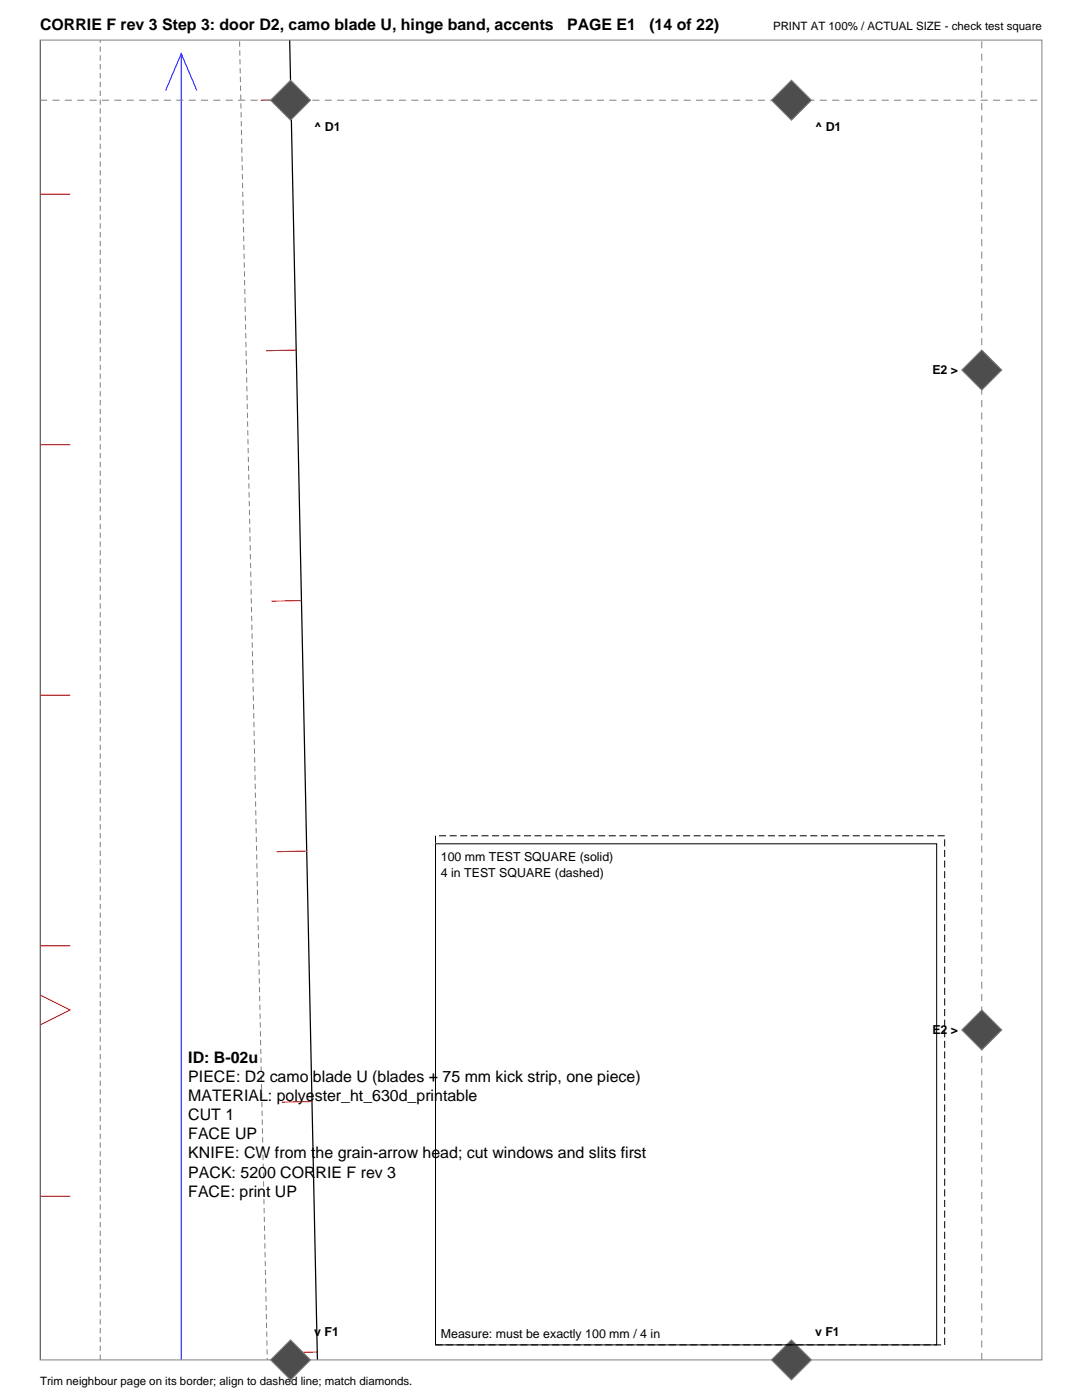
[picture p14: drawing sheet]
<svg xmlns="http://www.w3.org/2000/svg" width="216mm" height="279mm" viewBox="0 0 216 279" stroke-linecap="round" stroke-linejoin="round" font-family="sans-serif">
<defs><g id="words">
<g font-size="3.2">
<text x="8" y="6">CORRIE F rev 3 Step 3: door D2, camo blade U, hinge band, accents</text>
<text x="113.2" y="6">PAGE E1</text>
<text x="129.6" y="6">(14 of 22)</text>
<text x="37.6" y="212.1">ID: B-02u</text>
<text x="37.6" y="216">PIECE: D2 camo blade U (blades + 75 mm kick strip, one piece)</text>
<text x="37.6" y="219.8">MATERIAL: polyester_ht_630d_printable</text>
<text x="37.6" y="223.6">CUT 1</text>
<text x="37.6" y="227.4">FACE UP</text>
<text x="37.6" y="231.2">KNIFE: CW from the grain-arrow head; cut windows and slits first</text>
<text x="37.6" y="235">PACK: 5200 CORRIE F rev 3</text>
<text x="37.6" y="238.8">FACE: print UP</text>
</g>
<g font-size="2.5">
<text x="62.7" y="26.1">^ D1</text>
<text x="162.6" y="26.1">^ D1</text>
<text x="186" y="74.7">E2 &gt;</text>
<text x="88" y="171.9">100 mm TEST SQUARE (solid)</text>
<text x="88" y="175.1">4 in TEST SQUARE (dashed)</text>
<text x="186" y="206.4">E2 &gt;</text>
<text x="62.7" y="266.7">v F1</text>
<text x="88" y="267">Measure: must be exactly 100 mm / 4 in</text>
<text x="162.6" y="266.7">v F1</text>
</g>
<g font-size="2.3">
<text x="154.2" y="6">PRINT AT 100% / ACTUAL SIZE - check test square</text>
<text x="8" y="276.4">Trim neighbour page on its border; align to dashed line; match diamonds.</text>
</g>
</g></defs>
<path d="M8 7.9v263.5M57.8 7.9l5.5 263.5" fill="none" stroke="#000" stroke-width=".25"/>
<path d="M20 7.9v263.5M53.3 271.4l-5.5-263.5" fill="none" stroke="#808080" stroke-width=".2" stroke-dasharray="1.1 .7" stroke-linecap="butt"/>
<path d="M58.1 19.9l-6 .1M8 38.7h6M59.1 69.9l-6 .1M8 88.7h6M60.2 119.9l-6 .1M8 138.7h6M61.2 169.8l-6 .2M8 198.6l6 3-6 3M8 188.7h6M62.3 219.8l-6 .2M8 238.7h6M63.3 269.8l-6 .1" fill="none" stroke="#f00" stroke-width=".21"/>
<path d="M33 18.1l3.2-7.4 3.1 7.4M36.2 10.7v260.7" fill="none" stroke="#00f" stroke-width=".2"/>
<path d="M8 8h199.9v263.4h-199.9z" fill="none" stroke="#808080" stroke-width=".2"/>
<path d="M8 20h199.9M195.9 271.4v-263.4" fill="none" stroke="#808080" stroke-width=".2" stroke-dasharray="1.4 1.1" stroke-linecap="butt"/>
<g fill="#4d4d4d" stroke="#808080" stroke-width=".2">
<path d="M191.9 205.5l4-4 4 4-4 4z" fill-rule="evenodd"/>
<path d="M54 20l4-4 4 4-4 4z" fill-rule="evenodd"/>
<path d="M54 271.4l4-4 4 4-4 4z" fill-rule="evenodd"/>
<path d="M195.9 69.8l4 4.1-4 4-4-4z" fill-rule="evenodd"/>
<path d="M153.9 20l4-4 4 4-4 4z" fill-rule="evenodd"/>
<path d="M153.9 271.4l4-4 4 4-4 4z" fill-rule="evenodd"/>
</g>
<path d="M86.9 168.4h100v100h-100z" fill="none" stroke="#000" stroke-width=".2"/>
<path d="M86.9 166.8h101.6v101.6h-101.6z" fill="none" stroke="#000" stroke-width=".2" stroke-dasharray="1.4 .7" stroke-linecap="butt"/>
<use href="#words"/>
</svg>
